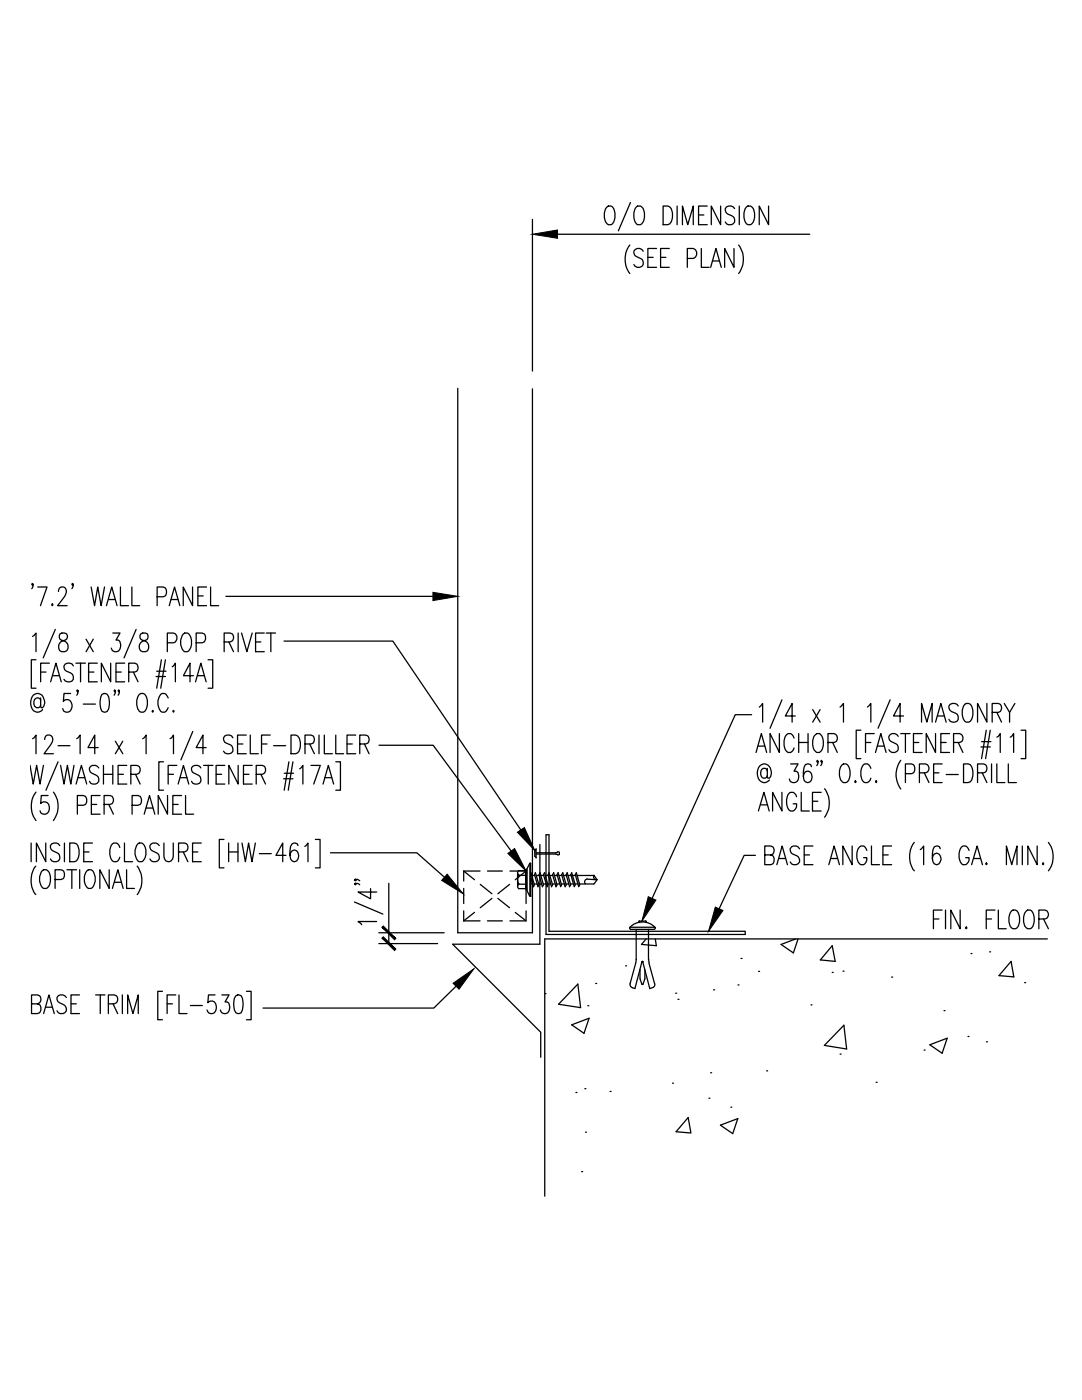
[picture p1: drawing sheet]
<svg xmlns="http://www.w3.org/2000/svg" width="216mm" height="279mm" viewBox="0 0 216 279" stroke-linecap="round" stroke-linejoin="round" font-family="sans-serif">
<g fill="none" stroke="#000" stroke-width=".25">
<path d="M106.2 43.8v30.3M111.2 46.8h50.4M121.1 41.3l.3-.2a.96 .96 0 0 1 1.2 .9 2.5 2.5 0 0 1-.7 2.8 1.03 1.03 0 0 1-1.2-.8 2.77 2.77 0 0 1 .4-2.7zM125.7 48.9a4.7 4.7 0 0 0 0 5.7M125.8 40.4l-2.4 5.7M127 41.3l.2-.2a1.03 1.03 0 0 1 1.3 .9 2.41 2.41 0 0 1-.7 2.8 .96 .96 0 0 1-1.2-.8 2.92 2.92 0 0 1 .4-2.7zM128.3 50.1a.94 .94 0 0 0-1.3-.5 .94 .94 0 0 0-.3 1.4l1.1 .6a.98 .98 0 0 1 .3 1.6 .98 .98 0 0 1-1.6-.4M129.3 51.4h1M131 49.6h-1.7v3.8h1.7M131.8 51.4h1.1M132.3 41.1h1a2.28 2.28 0 0 1 .6 3.2l-.3 .4-.3 .1h-1zM133.5 49.6h-1.7v3.8h1.7"/>
<path d="M135.1 41.1v3.7M136.2 44.8v-3.7l1 3.7 1.1-3.7v3.7M137.1 51.6h1.2a1.05 1.05 0 0 0 .7-1 1.05 1.05 0 0 0-.7-1h-1.2v3.8M139.4 42.9h1M139.9 49.6v3.8h1.6M141.1 41.1h-1.7v3.7h1.7M141.8 53.4l1.1-3.8 1 3.8M142.2 52.1h1.3M143.8 41.1v3.7l-1.9-3.7v3.7M146.5 49.6v3.8l-1.9-3.8v3.8M146.6 41.6a.98 .98 0 0 0-1.1-.5 .98 .98 0 0 0-.8 .9l.5 .7 .8 .4a.95 .95 0 0 1 .5 1.2 .95 .95 0 0 1-1.1 .5l-.4-.1-.3-.4M147.4 48.9a4.7 4.7 0 0 1 0 5.7"/>
<path d="M147.5 41.1v3.7M149 41.3l.3-.2a1.01 1.01 0 0 1 1.1 .9 2.41 2.41 0 0 1-.6 2.8 .96 .96 0 0 1-1.2-.8 2.92 2.92 0 0 1 .4-2.7zM153.4 41.1v3.7l-1.9-3.7v3.7M91.3 77.5v108.7h14.9v-108.6M6.6 116.6l-.1 .2-.2-.2 .2-.2a.84 .84 0 0 1-.2 1.1M7.5 117.2h1.9l-1.3 3.7M11.7 118a.88 .88 0 0 1 .5-.8h.5a1.23 1.23 0 0 1 .2 1.9l-1.4 1.8h1.9M14.6 116.6l-.1 .2-.2-.2 .2-.2a.84 .84 0 0 1-.2 1.1M18.2 117.2l.7 3.7 .6-3.7 .7 3.7 .7-3.7M21.7 119.6h1.3M24 117.2v3.7h1.6M26.3 117.2v3.7h1.6"/>
<path d="M31.4 119.1h1.2a1.04 1.04 0 0 0 .6-1 1.04 1.04 0 0 0-.6-.9h-1.2v3.7M34.1 119.6h1.4M38.4 117.2v3.7l-1.8-3.7v3.7M39.5 118.9h1M41.2 117.2h-1.7v3.7h1.7M42 117.2v3.7h1.6M45.1 119h41.3M6.5 127l.7-.7v3.8M7.2 131.7h-.9v5.6h.9M8.1 139.8l-.1-.3a.73 .73 0 0 0-.8-.2 .73 .73 0 0 0-.4 .7 .9 .9 0 0 0 .9 1.2l.3-.1 .1-.4M8.1 139.3v1.8l.1 .1h.3a1.84 1.84 0 0 0-.8-2.8 1.8 1.8 0 0 0-1.4 2.7 1.22 1.22 0 0 0 .9 1 1.22 1.22 0 0 0 1.3-.5M8.1 134.1h1.1"/>
<path d="M9.8 132.3h-1.7v3.8M10.1 136.1l1.1-3.8 1 3.8M10.4 120.5l.2 .2-.2 .2-.1-.2zM10.5 134.8h1.3M11 125.6l-2.4 5.7M12 126.5a.86 .86 0 0 0 .2 1.2 1.23 1.23 0 0 1 1.3 .9 1.23 1.23 0 0 1-.6 1.5h-.6a1.24 1.24 0 0 1-.6-1.5 1.24 1.24 0 0 1 1.3-.9 .74 .74 0 0 0 .5-.7 .74 .74 0 0 0-.6-.7zM14.1 138.4h-1.3l-.2 1.6a.96 .96 0 0 1 1.2-.3 .96 .96 0 0 1 .6 1 1.05 1.05 0 0 1-.4 1.3 1.05 1.05 0 0 1-1.4-.2l-.1-.4M14.6 132.9a.97 .97 0 0 0-1-.6 .97 .97 0 0 0-.8 .9l.2 .6 1.1 .5a1 1 0 0 1 .3 1.6 1 1 0 0 1-1.6-.3M15.1 132.3h1.9M15.6 137.9l-.2 .2-.1-.2 .1-.2a.84 .84 0 0 1-.1 1M16.1 132.3v3.8M17.2 127.6l1.4 2.5"/>
<path d="M17.7 134.1h1M18.6 127.6l-1.4 2.5M19.4 132.3h-1.7v3.8h1.7M20.3 138.6l.7-.2a1.84 1.84 0 0 1 .8 2.1l-.1 .9-.3 .6-.4 .1-.7-.1a3.9 3.9 0 0 1 0-3.4zM21.2 120.9l1.1-3.7 1.1 3.7M22.1 132.3v3.8l-1.9-3.8v3.8M22.5 126.3h1.4l-.8 1.4h.5a1.37 1.37 0 0 1-.3 2.4 .85 .85 0 0 1-1.1-.8M23 137.9l-.1 .2-.1-.2 .1-.2a.84 .84 0 0 1-.1 1M23.1 134.1h1.1M23.8 137.9l-.1 .2-.1-.2 .1-.2a.84 .84 0 0 1-.1 1M24.9 132.3h-1.8v3.8h1.8M25.7 134.1h1.2a.92 .92 0 0 0 .7-.9 .92 .92 0 0 0-.7-.9h-1.2v3.8"/>
<path d="M26.6 134.1l.9 2M27.2 125.6l-2.4 5.7M27.8 138.6l.3-.2a.96 .96 0 0 1 1.2 .9 2.41 2.41 0 0 1-.7 2.8 .96 .96 0 0 1-1.2-.9 2.92 2.92 0 0 1 .4-2.6zM28.1 126.5a.78 .78 0 0 0 .2 1.2 1.24 1.24 0 0 1 1.3 .9 1.24 1.24 0 0 1-.6 1.5 1.1 1.1 0 0 1-1.2-.9 1.1 1.1 0 0 1 .8-1.3l.6-.2a.76 .76 0 0 0 .3-.7 .76 .76 0 0 0-.5-.7zM31.1 135h1.9M31.3 134h1.8M32.2 131.7l-.9 5.6M33 131.7l-.9 5.6M33.4 128.3h1.2a1.02 1.02 0 0 0 .7-1 1.02 1.02 0 0 0-.7-1h-1.2v3.8M33.6 139.3a.96 .96 0 0 0-1.5-.7 2.58 2.58 0 0 0 .2 3.5 1.03 1.03 0 0 0 1.3-.9M33.8 120.9l1-3.7 1.1 3.7M34.4 133.1l.6-.8v3.8"/>
<path d="M36.6 126.5l.3-.2a1.03 1.03 0 0 1 1.2 .9 2.41 2.41 0 0 1-.7 2.9 .96 .96 0 0 1-1.2-.9 2.63 2.63 0 0 1 .4-2.7zM38.6 134.8h-2l1.3-2.5v3.8M39 136.1l1.1-3.8 1 3.8M39.1 128.3h1.2a1.02 1.02 0 0 0 .7-1 1.02 1.02 0 0 0-.7-1h-1.2v3.8M39.4 134.8h1.4M41.5 131.7h.9v5.6h-.9M44.7 128.1h1.2a.92 .92 0 0 0 .7-.9 .92 .92 0 0 0-.7-.9h-1.2v3.8M45.7 128.1l.9 2M47.5 126.3v3.8M48.2 126.3l1.1 3.8 1-3.8M51 128.1h1.1M52.7 126.3h-1.7v3.8h1.7"/>
<path d="M53.1 126.3h1.9M54 126.3v3.8M56.7 127.9h21.7l25.5 37.7M156 139.7l-2.3 5.6M177.6 139.7l-2.4 5.6M6 152.8l.6 3.7 .7-3.7 .7 3.7 .7-3.7M6.5 147.4l.7-.7v3.7M7.2 158.1a4.7 4.7 0 0 0 0 5.7M8.9 147.6a.88 .88 0 0 1 .5-.9h.6a1.17 1.17 0 0 1 .1 1.9l-1.3 1.8h1.9M9.6 158.8h-1.4l-.1 1.6a1.03 1.03 0 0 1 1.3-.2 1.03 1.03 0 0 1 .4 1.2 .98 .98 0 0 1-.6 1 .98 .98 0 0 1-1.1-.2l-.1-.4M10.7 158.1a4.7 4.7 0 0 1 0 5.7M11.6 148.8h2.4"/>
<path d="M11.6 152l-2.4 5.7M12.1 152.8l.7 3.7 .6-3.7 .7 3.7 .7-3.7M15.2 156.5l1-3.7 1.1 3.7M15.3 147.4l.7-.7v3.7M15.6 155.2h1.3M16.6 140.5h2.4M19.6 149.2h-2l1.3-2.5v3.7M19.7 153.3a.98 .98 0 0 0-1.1-.6 .98 .98 0 0 0-.7 .9l.2 .5 .3 .2a1.55 1.55 0 0 1 1.3 1.1v.5a1.04 1.04 0 0 1-.9 .6 1.04 1.04 0 0 1-.9-.6M20 158.8h-1.8v3.7h1.8M20.6 152.8v3.7M20.6 154.5h1.9M22.5 152.8v3.7"/>
<path d="M23 147.9l1.5 2.5M23.6 154.5h1M24.5 147.9l-1.5 2.5M25.3 152.8h-1.7v3.7h1.7M26.1 154.5h1.2a.92 .92 0 0 0 .7-.9 .92 .92 0 0 0-.7-.8h-1.2v3.7M27 154.5l1 2M28.5 147.4l.7-.7v3.7M30.5 141.8l.1 .2-.1 .1-.2-.1zM32.6 152h-.9v5.7h.9M33.4 158.8v3.7l-1.8-3.7v3.7M33.6 154.5h1M33.9 147.4l.7-.7v3.7"/>
<path d="M34.6 141.8l.1 .2-.1 .1-.1-.1zM35.3 152.8h-1.7v3.7M35.5 156.5l1.1-3.7 1.1 3.7M36 155.2h1.3M36.2 158.8h-1.7v3.7h1.7M37 158.8v3.7h1.6M38.5 146l-2.4 5.7M40.1 153.3a.98 .98 0 0 0-1.1-.6 .98 .98 0 0 0-.8 .9l.3 .5 1.1 .6a.99 .99 0 0 1 .2 1.6 .99 .99 0 0 1-1.6-.4M40.6 152.8h1.9M41.1 149.2h-2l1.4-2.5v3.7M41.6 152.8v3.7M43.1 154.5h1.1"/>
<path d="M44.9 152.8h-1.8v3.7h1.8M46.5 147.2a.97 .97 0 0 0-1.1-.5 .97 .97 0 0 0-.8 .9l.3 .5a2.5 2.5 0 0 1 1.4 .9l.2 .9a1.07 1.07 0 0 1-1.9 0M47.4 148.5h1.1M47.5 152.8v3.7l-1.8-3.7v3.7M48.6 154.5h1.1M49.1 146.7h-1.7v3.7h1.7M49.9 146.7v3.7h1.6M50.3 152.8h-1.7v3.7h1.7M51.1 154.5h1.3a.93 .93 0 0 0 .6-.9 .93 .93 0 0 0-.6-.8h-1.3v3.7M52.1 154.5l.9 2M52.2 148.5h1.1M53.9 146.7h-1.7v3.7"/>
<path d="M54.6 148.8h2.4M56.6 155.4h1.8M56.7 154.3h1.9M57.6 152l-.9 5.7M58.1 146.7h.9a2.2 2.2 0 0 1 .8 2.8l-.4 .8-.4 .1h-.9zM58.4 152l-.9 5.7M59.8 153.4l.6-.6v3.7M60.9 148.5h1.1a.92 .92 0 0 0 .7-.9 .92 .92 0 0 0-.7-.9h-1.1v3.7M61.8 148.5l.9 1.9M62 152.8h1.9l-1.3 3.7M63.7 146.7v3.7M64.5 156.5l1-3.7 1.1 3.7"/>
<path d="M64.7 146.7v3.7h1.6M64.8 155.2h1.4M67 146.7v3.7h1.6M67 152h.9v5.7h-.9M69.2 148.5h1.1M71 146.7h-1.8v3.7h1.8M71.8 148.5h1.2a.92 .92 0 0 0 .7-.9 .92 .92 0 0 0-.7-.9h-1.2v3.7M72.7 148.5l.9 1.9M75.6 148.7h10.8l15.6 21.2M150 142.6h-3.3l-16.6 36.7M150.9 150.2l1-3.8 1.1 3.8M151.2 148.9h1.4"/>
<path d="M151.5 141.1l.7-.7v3.7M153.1 153.9l-.1-.4-.3-.2a1 1 0 0 0-1 .7 1 1 0 0 0 .3 1.1l.3 .2h.4l.3-.2 .1-.3M153.1 153.3v1.8l.1 .2h.3a1.74 1.74 0 0 0-1.2-2.8 2.04 2.04 0 0 0-1.2 1.8 2.04 2.04 0 0 0 1.2 1.9 1.47 1.47 0 0 0 1.2-.5M155.5 146.4v3.8l-1.8-3.8v3.8M156 158.1v3.8l-1.8-3.8v3.8M157.8 152.5h1.4l-.8 1.4h.4a1.31 1.31 0 0 1-.2 2.3 .8 .8 0 0 1-1.1-.7M158.4 147.3a.93 .93 0 0 0-.9-.9 .93 .93 0 0 0-.9 .9 2.44 2.44 0 0 0 .7 2.9 1.03 1.03 0 0 0 1.1-.9M158.7 142.9h-2l1.4-2.5v3.7M158.9 159a.96 .96 0 0 0-1.4-.7 2.7 2.7 0 0 0 .2 3.6 1.1 1.1 0 0 0 1.2-1.5h-.6M159.4 146.4v3.8M159.4 148.2h1.8M159.9 158.1v3.8h1.6"/>
<path d="M161.2 146.4v3.8M161.9 153l-.1-.4-.4-.1-.7 .1a4.6 4.6 0 0 0-.3 3.1 .79 .79 0 0 0 .8 .5 .79 .79 0 0 0 .7-.5 1.15 1.15 0 0 0-.8-1.8l-.4 .2-.3 .3-.1 .6M162.1 159.9h1.1M162.2 141.6l1.4 2.5M162.7 146.6l.3-.2a1.22 1.22 0 0 1 1.3 1.4 2.41 2.41 0 0 1-.8 2.4 1.27 1.27 0 0 1-1.3-1.5 2.41 2.41 0 0 1 .5-2.1zM163.2 151.9l-.1 .2-.1-.2 .1-.2a.84 .84 0 0 1-.1 1.1M163.6 141.6l-1.4 2.5M163.9 158.1h-1.8v3.8h1.8M164 151.9l-.1 .2-.1-.2 .1-.2a.84 .84 0 0 1-.1 1.1M164.5 157.4a4.7 4.7 0 0 1 0 5.7M165.2 148.2h1.2a.93 .93 0 0 0 .7-.9 .93 .93 0 0 0-.7-.9h-1.2v3.8M166.1 148.2l1 2"/>
<path d="M167.6 141.1l.7-.7v3.7M168 152.6l.3-.1a.96 .96 0 0 1 1.2 .8 2.41 2.41 0 0 1-.7 2.9 1.01 1.01 0 0 1-1.2-.9 2.82 2.82 0 0 1 .4-2.7zM170.7 155.8l.1 .2-.1 .2-.2-.2zM171.8 145.7h-1v5.7h1M172.7 148.2h1.1M173.1 141.1l.7-.7v3.7M173.8 153.3a.96 .96 0 0 0-1.5-.7 2.67 2.67 0 0 0 .2 3.6 1.03 1.03 0 0 0 1.3-.9M174.4 146.4h-1.7v3.8M174.7 150.2l1.1-3.8 1 3.8M174.8 155.8l.1 .2-.1 .2-.1-.2zM175.1 148.9h1.3M179.2 147a.97 .97 0 0 0-1-.6 .97 .97 0 0 0-.8 .9l.2 .5 1.1 .6a.95 .95 0 0 1 .5 1.2 .95 .95 0 0 1-1.2 .6l-.6-.6"/>
<path d="M179.7 151.7a4.8 4.8 0 0 0 0 5.8M179.7 146.4h1.9M180.3 142.9h-2l1.3-2.5v3.7M180.7 154.4h1.2a1.04 1.04 0 0 0 .7-1 1.04 1.04 0 0 0-.7-.9h-1.2v3.7M180.7 146.4v3.8M182.3 148.2h1M183.5 154.2h1.2a.92 .92 0 0 0 .7-.9 .92 .92 0 0 0-.7-.8h-1.2v3.7M183.9 144.1v-3.7l1 3.7 1.1-3.7v3.7M184 146.4h-1.7v3.8h1.7M184.4 154.2l1 2M186.3 154.2h1.1M186.7 144.1l1-3.7 1.1 3.7"/>
<path d="M186.7 146.4v3.8l-1.9-3.8v3.8M187.1 142.9h1.3M187.7 148.2h1.1M188 152.5h-1.7v3.7h1.7M188.8 154.6h2.4M189.5 146.4h-1.8v3.8h1.8M190.3 148.2h1.2a.91 .91 0 0 0 .7-.9 .91 .91 0 0 0-.7-.9h-1.2v3.8M191.2 140.9a.98 .98 0 0 0-1.1-.5 .98 .98 0 0 0-.8 .9l.2 .3a2.5 2.5 0 0 0 1.5 .9 .99 .99 0 0 1-.2 1.6 .99 .99 0 0 1-1.5-.5M191.2 148.2l.9 2M192.3 152.5h.9a1.5 1.5 0 0 1 .9 1.4 2.82 2.82 0 0 1-.5 2.1l-.4 .2h-.9zM192.5 140.6l.3-.2a.96 .96 0 0 1 1.2 .9 2.41 2.41 0 0 1-.7 2.8 .96 .96 0 0 1-1.2-.9 2.92 2.92 0 0 1 .4-2.6zM195.1 154.2h1.2a.93 .93 0 0 0 .6-.9 .93 .93 0 0 0-.6-.8h-1.2v3.7"/>
<path d="M195.7 149.1h1.9M195.9 148h1.8M196 154.2l.9 2M196.8 145.7l-.9 5.7M196.9 140.4v3.7l-1.8-3.7v3.7M197.6 145.7l-.9 5.7M197.9 152.5v3.7M198 142.2h1.2a.93 .93 0 0 0 .7-.9 .93 .93 0 0 0-.7-.9h-1.2v3.7M198.9 147.1l.7-.7v3.8M198.9 152.5v3.7h1.6M198.9 142.2l.9 1.9M200.4 140.4l1.1 1.8v1.9"/>
<path d="M201.2 152.5v3.7h1.6M201.6 147.1l.7-.7v3.8M202.5 140.4l-1 1.8M203.7 145.7h1v5.7h-1M6.2 168.2v3.8M7.1 172.9a4.7 4.7 0 0 0 0 5.6M8.5 173.8l.2-.2a1.03 1.03 0 0 1 1.2 .9 2.41 2.41 0 0 1-.6 2.8 .96 .96 0 0 1-1.2-.9 2.63 2.63 0 0 1 .4-2.6zM9.1 168.2v3.8l-1.8-3.8v3.8M11 175.5h1.2a1.02 1.02 0 0 0 .7-.9 1.02 1.02 0 0 0-.7-1h-1.2v3.7M11.9 168.8a.98 .98 0 0 0-1.1-.6 .98 .98 0 0 0-.7 .9l.2 .5 1.1 .6a.98 .98 0 0 1 .3 1.6 .98 .98 0 0 1-1.6-.4M12.9 168.2v3.8M13.4 173.6h1.9"/>
<path d="M13.9 168.2h.9a1.39 1.39 0 0 1 1 1.4 2.86 2.86 0 0 1-.5 2.2l-.5 .2h-.9zM14.3 173.6v3.7M15.4 160.7h1.2l.4-.2a1.09 1.09 0 0 0-.4-1.7h-1.2v3.7M15.9 173.6v3.7M16.7 170h1.1M17.4 173.8l.2-.2a.96 .96 0 0 1 1.2 .9 2.5 2.5 0 0 1-.6 2.8 1.03 1.03 0 0 1-1.2-.9 2.77 2.77 0 0 1 .4-2.6zM18.2 160.5h1.1M18.4 168.2h-1.7v3.8h1.7M20.8 160.5h1.2a.92 .92 0 0 0 .6-.8 .92 .92 0 0 0-.6-.9h-1.2v3.7M21.7 160.5l.9 2M21.8 173.6v3.7l-1.9-3.7v3.7M22.4 177.3l1.1-3.7 1.1 3.7"/>
<path d="M22.8 176.1h1.4M23.9 169.1a.93 .93 0 0 0-.9-.9 .93 .93 0 0 0-1 .9 2.41 2.41 0 0 0 .7 2.9 .96 .96 0 0 0 1.2-.9M24.8 168.2v3.8h1.6M25.3 173.6v3.7h1.5M26.4 160.7h1.1l.5-.2a1.09 1.09 0 0 0-.5-1.7h-1.1v3.7M27.4 172.9a4.7 4.7 0 0 1 0 5.6M27.5 168.4l.3-.2a1.03 1.03 0 0 1 1.2 .9 2.41 2.41 0 0 1-.7 2.9 .96 .96 0 0 1-1.2-.9 2.63 2.63 0 0 1 .4-2.7zM28.8 162.5l1-3.7 1.1 3.7M29.2 161.3h1.3M31.8 168.8a.98 .98 0 0 0-1.1-.6 .98 .98 0 0 0-.8 .9l.1 .4 .4 .3a1.55 1.55 0 0 1 1.4 1.1v.5a1.04 1.04 0 0 1-1 .6 1.04 1.04 0 0 1-.9-.6M32.7 168.2v2.7a.92 .92 0 0 0 .4 .9 .92 .92 0 0 0 1 0l.3-.4 .2-.5v-2.7M34.5 160.5h1"/>
<path d="M35.6 170h1.2a.92 .92 0 0 0 .7-.9 .92 .92 0 0 0-.7-.9h-1.2v3.8M36.6 170l.9 2M38.4 170h1.1M40.2 168.2h-1.8v3.8h1.8M44.7 167.5h-.9v5.7h.9M45.6 170h1.9M45.6 168.2v3.8M47.5 168.2v3.8M48.3 168.2l.7 3.8 .6-3.8 .7 3.8 .7-3.8M51.8 170.4h2.3M57.1 170.7h-2l1.3-2.5v3.8M59.5 168.8l-.2-.4-.4-.2-.6 .2a4.1 4.1 0 0 0-.3 3l.3 .4 .4 .2a1.19 1.19 0 0 0 .9-1.2 1.19 1.19 0 0 0-.9-1.2l-.4 .2-.3 .4-.1 .5"/>
<path d="M60.8 168.9l.7-.7v3.8M62.9 167.5h1v5.7h-1M65.9 170.2h17.3l5.5 4.9M70.9 176.3l.2 .1-.2 .2-.2-.2a.78 .78 0 0 1 1.1 .2M70.9 175.5l.2 .2-.2 .1-.2-.1a.72 .72 0 0 1 1.1 .1M73.9 177.3v2.1l-2.5-1.4h3.8M77.6 176.3v12M92.5 173.8h3.3M92.5 173.8v2M92.5 177.3v3M92.5 173.8l2.2 1.8M95.8 176.5l2.4 1.9"/>
<path d="M97.3 173.8h2.9M98.2 179.3l-2.4 1.9M99.3 179.3l2.4 1.9M101.7 176.5l-2.4 1.9M101.8 173.8h3.2M103.3 174.2v2.7M103.5 174.7h1.4M103.5 173.8h1.4M103.5 176.5h1.4M103.5 177.3h1.4M103.5 173.7l-.2 .5 .2 .5a1.64 1.64 0 0 0 0 1.7l-.2 .5 .2 .5M104.9 177.5l.1 .1 .1-.1"/>
<path d="M105 173.8v2M105 177.3v3M105 173.8l-2.2 1.8M105.1 173.7v3.8M105.1 173.6l-.1-.1-.1 .1v3.9M105.7 172.3l.1 6.5-.7-1.1v-4.3zM105.8 172.3h.1v6.6h-.1zM105.9 175.1l.6 1.9 .1-.4-.7-2.4v2.2h.4M106.1 174.7h.6M106.6 176.4h.6M106.7 169.7v1.2M106.8 170.9l.2 .3"/>
<path d="M106.8 174.2l.8 2.4-.3 .4-.6-2.4zM107 169.4v1.8M107 170.4h3.9M107 170.2h3.9M107 169.4l-.2 .3M107 174.7h.6M107.5 176.4h.6M107.7 168.5v19.9h-17.4l17.6 17.6v5M107.8 174.2l.6 2.4-.2 .4-.6-2.4zM107.9 174.7h.6M108.4 176.4h.6M108.7 174.2l.6 2.4-.1 .4-.8-2.4z"/>
<path d="M108.8 174.7h.6M109 166.6h.5v19.3h39.2v.6h-39.7zM109.3 176.4h.6M109.5 174.2l.8 2.4-.2 .4-.7-2.4zM109.7 174.7h.6M110.2 176.4h.6M110.5 174.2l.7 2.4-.3 .4-.6-2.4zM110.6 174.7h.6M110.9 170.4l.3 .2M111.1 176.4h.6M111.2 170l.4 .1M111.2 170.1l-.3 .1"/>
<path d="M111.4 174.2l.6 2.4-.1 .4-.7-2.4zM111.5 174.7h.6M111.6 170.2v.3M111.6 170.5l-.4 .1M112 176.4h.6M112.3 174.2l.7 2.4-.2 .4-.7-2.4zM112.4 174.7h.6M112.9 176.4h.6M113.2 174.2l.7 2.4-.2 .4-.7-2.4zM113.3 174.7h.6M113.8 176.4h.6M114.1 174.2l.7 2.4-.2 .4-.7-2.4z"/>
<path d="M114.2 174.7h.6M114.7 176.4h.6M115 174.2l.7 2.4-.2 .4-.7-2.4zM115.1 174.7h3.4l.7 .9-.7 .8h-2.9M117.1 175.4l1.9 .2M117.2 175.4l-.5 .4 .1 .6M118.5 174.7a.57 .57 0 0 0 0 .6 .57 .57 0 0 0 .7 .3M150.7 170.7h-2.2l-5 10.7M151.3 161.9l1.1-3.8 1.1 3.8M151.8 160.6h1.3M152.6 170.6h1.2a.92 .92 0 0 0 .7-.9 .92 .92 0 0 0-.7-.9h-1.2v3.8h1.2a1.02 1.02 0 0 0 .7-1 1.02 1.02 0 0 0-.7-1M155 172.6l1.1-3.8 1 3.8"/>
<path d="M155.4 171.3h1.3M159.5 169.4a.97 .97 0 0 0-1-.6 .97 .97 0 0 0-.8 .9l.2 .6 1.1 .5a.95 .95 0 0 1 .5 1.2 .95 .95 0 0 1-1.2 .6l-.4-.2-.2-.4M160.5 170.6h1M162.2 168.8h-1.7v3.8h1.7M165.4 172.6l1-3.8 1.1 3.8M165.8 171.3h1.3M170 168.8v3.8l-1.8-3.8v3.8M173 169.7a.91 .91 0 0 0-1.5-.7 2.56 2.56 0 0 0 .3 3.6 1.05 1.05 0 0 0 1.2-1.4h-.7M173.9 168.8v3.8h1.6M176.2 170.6h1M177.9 168.8h-1.7v3.8h1.7M182.4 168.1a4.7 4.7 0 0 0 0 5.7"/>
<path d="M183.6 169.6l.7-.8v3.8M187.6 169.4l-.1-.4-.4-.2-.7 .2a3.9 3.9 0 0 0 0 3.4l.4 .2a1.17 1.17 0 0 0 1-1.2 1.17 1.17 0 0 0-1-1.1l-.4 .1-.2 .4-.2 .5M193.4 169.7a.96 .96 0 0 0-1.5-.7 2.67 2.67 0 0 0 .2 3.6 1.08 1.08 0 0 0 1.3-1.4h-.7M193.9 172.6l1.1-3.8 1 3.8M194.3 171.3h1.3M196.7 172.4l.1-.2 .2 .2-.2 .2zM200.8 172.6v-3.8l1.1 3.8 1-3.8v3.8M204 168.8v3.8M207 168.8v3.8l-1.9-3.8v3.8M208.1 172.2l.2 .2-.2 .2-.1-.2zM209.2 168.1a4.7 4.7 0 0 1 0 5.7M13.2 199.1a.98 .98 0 0 0-1-.6 .98 .98 0 0 0-.8 .9l.2 .6 .3 .1a1.55 1.55 0 0 1 1.3 1.1v.5a1.04 1.04 0 0 1-.9 .6 1.04 1.04 0 0 1-.9-.6"/>
<path d="M15.9 198.6h-1.7v3.7h1.7M19.1 198.6h1.8M20 198.6v3.7M24.4 198.6v3.7M32.4 197.8h-.9v5.7h.9M35.1 198.6h-1.8v3.7M35.7 198.6v3.7h1.6M42.9 198.6h-1.3l-.1 1.5a.96 .96 0 0 1 1.1-.3 .96 .96 0 0 1 .6 1 1.01 1.01 0 0 1-.4 1.3 1.01 1.01 0 0 1-1.3-.2l-.2-.3M44.3 198.6h1.4l-.8 1.4h.4a1.39 1.39 0 0 1-.2 2.3 .86 .86 0 0 1-1.1-.7M47.1 198.7l.3-.1 .7 .1a3.8 3.8 0 0 1 0 3.4l-.7 .2a1.86 1.86 0 0 1-.8-2.2l.2-.9zM49.2 197.8h.9v5.7h-.9M70.7 180l5.7 2.4"/>
<path d="M75.2 183.9h-3.8l.8 .6M75.6 186.2h13M75.6 188.3h11.7M91 196.8l-4.4 4.4h-34.1M92.5 183.8h3.3M92.5 181.8v2M94.7 182.1l-2.2 1.7M97.3 183.8h2.9M102.8 182.1l2.2 1.7M105 181.8v2h-3.2M108.7 198.3h.1M115.3 196.4l.6 4.7-4.5-.7z"/>
<path d="M118.9 196.3h.1M124.8 192.8h.1M125.6 185.1a3.5 3.5 0 0 1 5.2 0M125.8 185.5h4.7M125.8 185.4l-.2-.2 .2-.1h4.7l.3 .1-.2 .2M126.9 192.2l-1.2 4.2M126.9 191.5v.6M126.9 185.5v6M127.6 183.8h1.2M127.6 183.8l-.1 .1 .1 .2M127.7 193.5v1.8l.4 1.1M128.1 196.4h.2"/>
<path d="M128.3 192l1.4 5.3 .5-.2M128.3 192l-.1-.1-.1 .1-1.4 5.3a.97 .97 0 0 1-1-.7v-.3M128.3 191.9h-.1l-.1 .1M128.7 193.6v1.7l-.4 1.1M128.8 183.8l.2 .1-.2 .2M128.9 187.4l-.9 1.1 3 .2-.2-1.3M129.4 185.5v6M129.4 191.5l.1 .6M129.5 192.2l1.1 4.1a.61 .61 0 0 1-.4 .8M134.8 198.2h.1M135.3 199.4h.1M142.4 197.5h.1"/>
<path d="M147.3 196.6h.1M147.9 191.3h.1M151.4 193.9h.1M158.8 187.4l-2.9 1.1 2.4 1.7 .9-2.8M166.1 194.1h.1M166.1 188.7l.6 3.2-3-.3zM168.2 193.8h.1M177.9 195h.1M186.3 183.4h1.1M188 181.6h-1.7v3.7M188.7 181.6v3.7M191.6 181.6v3.7l-1.9-3.7v3.7"/>
<path d="M192.6 185.2l.2-.2 .1 .2-.1 .1zM193.7 190.3h.1M196.8 183.4h1.1M197.5 190h.1M198.5 181.6h-1.7v3.7M199.2 181.6v3.7h1.6M201.7 191.9l.6 3.1-3-.3zM201.8 181.8l.3-.2a.96 .96 0 0 1 1.2 .9 2.41 2.41 0 0 1-.7 2.8 .96 .96 0 0 1-1.1-.8 2.97 2.97 0 0 1 .3-2.7zM204.5 196.1h.1M204.8 181.8l.2-.2a.96 .96 0 0 1 1.2 .9 2.5 2.5 0 0 1-.6 2.8 1.03 1.03 0 0 1-1.2-.8 2.82 2.82 0 0 1 .4-2.7zM207.3 183.4h1.2a.92 .92 0 0 0 .7-.9 .92 .92 0 0 0-.7-.9h-1.2v3.7M208.2 183.4l1 1.9"/>
<path d="M209 187.4h-100.3v51.3M6.3 200.3h1.2a.92 .92 0 0 0 .7-.9 .92 .92 0 0 0-.7-.8h-1.2v3.7h1.2a1.02 1.02 0 0 0 .7-1 1.02 1.02 0 0 0-.7-1M8.7 202.3l1.1-3.7 1 3.7M9.1 201h1.3M14.2 200.3h1M21.6 200.3h1.2a.92 .92 0 0 0 .7-.9 .92 .92 0 0 0-.7-.8h-1.2v3.7M22.5 200.3l1 2M25.5 202.3v-3.7l1 3.7 1.1-3.7v3.7M33.3 200.3h1.1M38 200.7h2.4M114.1 204.5l3.4-1.3-1 3zM114.9 218h.1"/>
<path d="M116.7 217.3h.1M117.3 200.7h.1M121.7 217.8h.1M134.2 216.2h.1M141.5 219.2h.1M141.8 214.1h.1M153 213.7h.1M161.8 200.5h.1M167.6 210.4h.1M168.4 204.6l.5 4.8-4.4-.8zM174.8 216h.1M184.4 209.6h.1"/>
<path d="M185.5 208.5l3.5-1.3-1 3zM188.4 201.7h.1M193.2 206.9h.1M196.8 207.9h.1M116.1 233.8h.1M116.8 225.9h.1M137.3 223l.6 3.1-3-.2zM143.7 224.6l3.5-1.4-1 3zM145.8 221h.1"/>
</g>
<g fill="#000" stroke="#000" stroke-width=".2">
<path d="M106.2 46.8l5-.9v1.7zM86.4 118.2l4.9 .8-4.9 .9zM89.2 174.5l3.2 3.9-4.3-2.7zM101.3 170.3l1.4-1 2.3 4.5zM103.2 166.1l1.4-.9 2.1 4.5zM129.4 179l1.5 .6-2.8 4.2zM90.4 196.2l4.2-2.8-3 4zM142.7 181l1.6 .7-2.9 4.2z"/>
<path d="M76.5 184.8l-.3 .3 2.8 2.2zM76.2 185.1l2.8 2.2-.3 .3z"/>
<path d="M76.2 187.2l2.5 2.5 .3-.3zM76.2 187.2l.3-.2 2.5 2.4z"/>
</g>
</svg>
